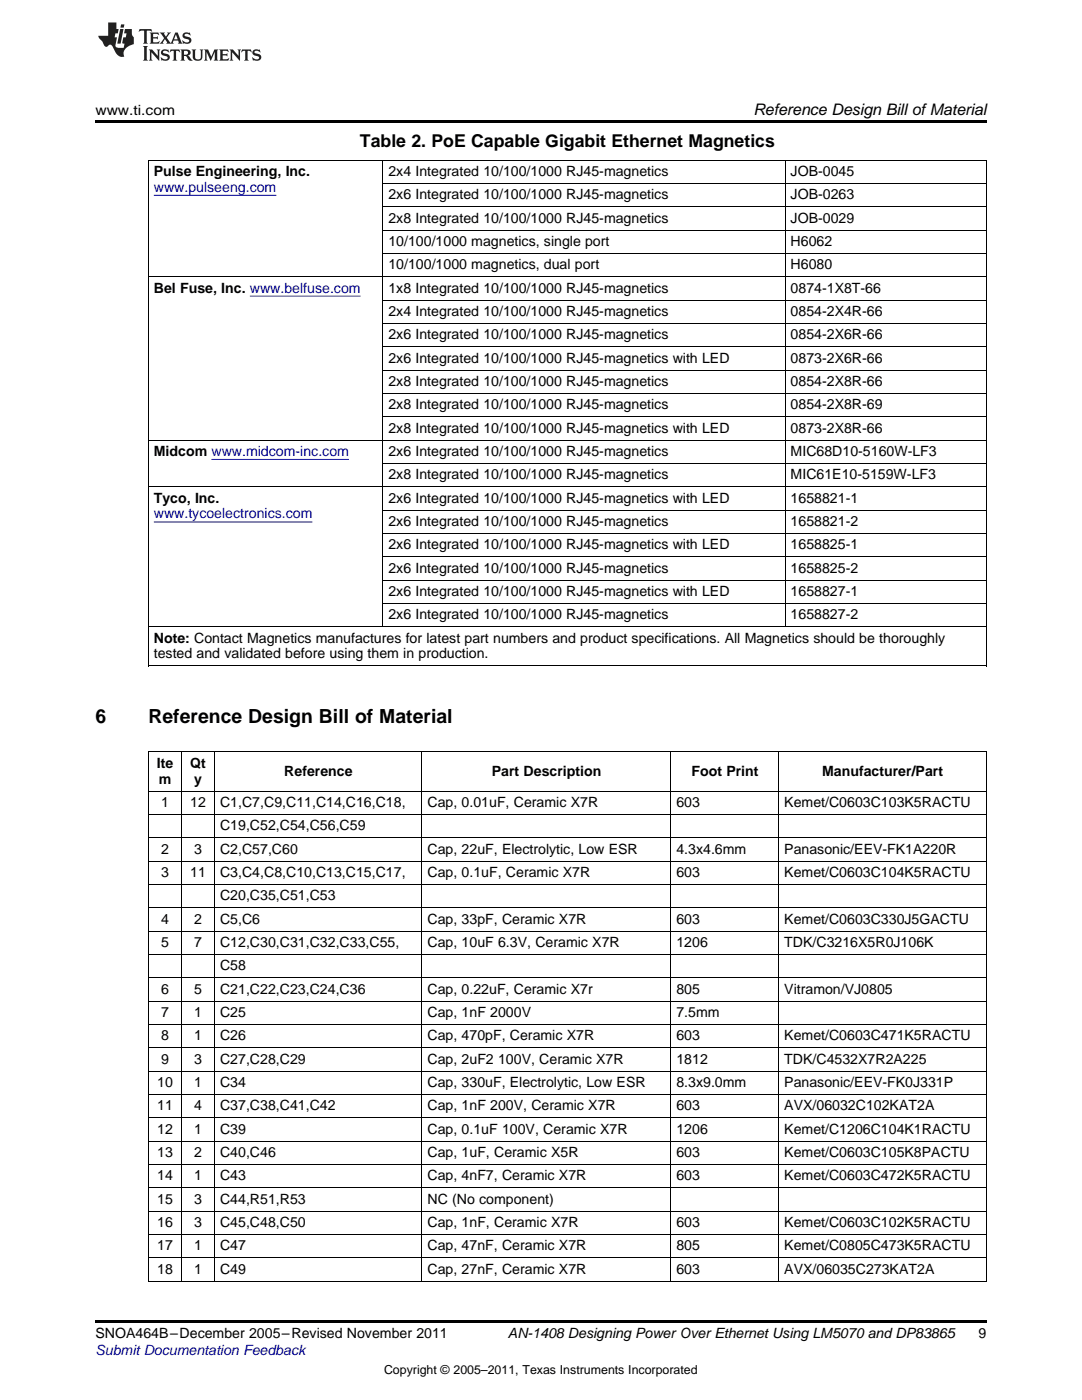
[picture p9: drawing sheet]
<svg xmlns="http://www.w3.org/2000/svg" width="216mm" height="279mm" viewBox="0 0 216 279" stroke-linecap="round" stroke-linejoin="round" font-family="sans-serif">
<defs><g id="words">
<g font-size="3.9">
<text x="19" y="144.2">6</text>
<text x="29.6" y="144.2">Reference Design Bill of Material</text>
</g>
<text font-size="3.5" x="71.8" y="29.3">Table 2. PoE Capable Gigabit Ethernet Magnetics</text>
<text font-size="3.2" x="150.3" y="23">Reference Design Bill ofMaterial</text>
<g font-size="2.8">
<text x="19" y="23">www.ti.com</text>
<text x="30.7" y="35.1">Pulse Engineering, Inc.</text>
<text x="77.5" y="35.1">2x4 Integrated 10/100/1000 RJ45-magnetics</text>
<text x="157.8" y="35.1">JOB-0045</text>
<text x="77.5" y="39.8">2x6 Integrated 10/100/1000 RJ45-magnetics</text>
<text x="157.8" y="39.8">JOB-0263</text>
<text x="77.5" y="44.4">2x8 Integrated 10/100/1000 RJ45-magnetics</text>
<text x="157.8" y="44.4">JOB-0029</text>
<text x="77.5" y="49.1">10/100/1000 magnetics, single port</text>
<text x="77.5" y="53.7">10/100/1000 magnetics, dual port</text>
<text x="157.8" y="49.1">H6062</text>
<text x="157.8" y="53.7">H6080</text>
<text x="30.7" y="58.4">Bel Fuse, Inc. www.belfuse.com</text>
<text x="77.5" y="58.4">1x8 Integrated 10/100/1000 RJ45-magnetics</text>
<text x="157.8" y="58.4">0874-1X8T-66</text>
<text x="77.5" y="63">2x4 Integrated 10/100/1000 RJ45-magnetics</text>
<text x="157.8" y="63">0854-2X4R-66</text>
<text x="77.5" y="67.7">2x6 Integrated 10/100/1000 RJ45-magnetics</text>
<text x="157.8" y="67.7">0854-2X6R-66</text>
<text x="77.5" y="72.4">2x6 Integrated 10/100/1000 RJ45-magnetics with LED</text>
<text x="77.5" y="77">2x8 Integrated 10/100/1000 RJ45-magnetics</text>
<text x="157.8" y="72.4">0873-2X6R-66</text>
<text x="157.8" y="77">0854-2X8R-66</text>
<text x="77.5" y="81.7">2x8 Integrated 10/100/1000 RJ45-magnetics</text>
<text x="157.8" y="81.7">0854-2X8R-69</text>
<text x="77.5" y="86.3">2x8 Integrated 10/100/1000 RJ45-magnetics with LED</text>
<text x="157.8" y="86.3">0873-2X8R-66</text>
<text x="30.7" y="91">Midcom www.midcom-inc.com</text>
<text x="77.5" y="91">2x6 Integrated 10/100/1000 RJ45-magnetics</text>
<text x="77.5" y="95.6">2x8 Integrated 10/100/1000 RJ45-magnetics</text>
<text x="157.8" y="91">MIC68D10-5160W-LF3</text>
<text x="157.8" y="95.6">MIC61E10-5159W-LF3</text>
<text x="30.7" y="100.3">Tyco, Inc.</text>
<text x="77.5" y="100.3">2x6 Integrated 10/100/1000 RJ45-magnetics with LED</text>
<text x="157.8" y="100.3">1658821-1</text>
<text x="77.5" y="105">2x6 Integrated 10/100/1000 RJ45-magnetics</text>
<text x="157.8" y="105">1658821-2</text>
<text x="77.5" y="109.6">2x6 Integrated 10/100/1000 RJ45-magnetics with LED</text>
<text x="157.8" y="109.6">1658825-1</text>
<text x="77.5" y="114.3">2x6 Integrated 10/100/1000 RJ45-magnetics</text>
<text x="77.5" y="118.9">2x6 Integrated 10/100/1000 RJ45-magnetics with LED</text>
<text x="157.8" y="114.3">1658825-2</text>
<text x="157.8" y="118.9">1658827-1</text>
<text x="77.5" y="123.6">2x6 Integrated 10/100/1000 RJ45-magnetics</text>
<text x="157.8" y="123.6">1658827-2</text>
<text x="30.7" y="128.2">Note: Contact Magnetics manufactures for latest part numbers and product specifications. All Magnetics should be thoroughly</text>
<text x="30.7" y="131.4">tested and validated before using them in production.</text>
<text x="31.3" y="153.2">Ite</text>
<text x="38" y="153.2">Qt</text>
<text x="56.7" y="154.8">Reference</text>
<text x="98.1" y="154.8">Part Description</text>
<text x="138" y="154.8">Foot Print</text>
<text x="164" y="154.8">Manufacturer/Part</text>
<text x="31.7" y="156.4">m</text>
<text x="32.1" y="161">1</text>
<text x="38" y="161">12</text>
<text x="38.7" y="156.4">y</text>
<text x="43.9" y="161">C1,C7,C9,C11,C14,C16,C18,</text>
<text x="85.3" y="161">Cap, 0.01uF, Ceramic X7R</text>
<text x="135" y="161">603</text>
<text x="156.5" y="161">Kemet/C0603C103K5RACTU</text>
<text x="43.9" y="165.7">C19,C52,C54,C56,C59</text>
<text x="32.1" y="170.4">2</text>
<text x="38.7" y="170.4">3</text>
<text x="43.9" y="170.4">C2,C57,C60</text>
<text x="85.3" y="170.4">Cap, 22uF, Electrolytic, Low ESR</text>
<text x="135" y="170.4">4.3x4.6mm</text>
<text x="156.5" y="170.4">Panasonic/EEV-FK1A220R</text>
<text x="32.1" y="175">3</text>
<text x="38" y="175">11</text>
<text x="43.9" y="175">C3,C4,C8,C10,C13,C15,C17,</text>
<text x="43.9" y="179.7">C20,C35,C51,C53</text>
<text x="85.3" y="175">Cap, 0.1uF, Ceramic X7R</text>
<text x="135" y="175">603</text>
<text x="156.5" y="175">Kemet/C0603C104K5RACTU</text>
<text x="32.1" y="184.3">4</text>
<text x="38.7" y="184.3">2</text>
<text x="43.9" y="184.3">C5,C6</text>
<text x="85.3" y="184.3">Cap, 33pF, Ceramic X7R</text>
<text x="135" y="184.3">603</text>
<text x="156.5" y="184.3">Kemet/C0603C330J5GACTU</text>
<text x="32.1" y="189">5</text>
<text x="38.7" y="189">7</text>
<text x="43.9" y="189">C12,C30,C31,C32,C33,C55,</text>
<text x="85.3" y="189">Cap, 10uF 6.3V, Ceramic X7R</text>
<text x="135" y="189">1206</text>
<text x="156.5" y="189">TDK/C3216X5R0J106K</text>
<text x="43.9" y="193.6">C58</text>
<text x="32.1" y="198.3">6</text>
<text x="32.1" y="203">7</text>
<text x="38.7" y="198.3">5</text>
<text x="38.7" y="203">1</text>
<text x="43.9" y="198.3">C21,C22,C23,C24,C36</text>
<text x="43.9" y="203">C25</text>
<text x="85.3" y="198.3">Cap, 0.22uF, Ceramic X7r</text>
<text x="85.3" y="203">Cap, 1nF 2000V</text>
<text x="135" y="198.3">805</text>
<text x="135" y="203">7.5mm</text>
<text x="156.5" y="198.3">Vitramon/VJ0805</text>
<text x="32.1" y="207.6">8</text>
<text x="38.7" y="207.6">1</text>
<text x="43.9" y="207.6">C26</text>
<text x="85.3" y="207.6">Cap, 470pF, Ceramic X7R</text>
<text x="135" y="207.6">603</text>
<text x="156.5" y="207.6">Kemet/C0603C471K5RACTU</text>
<text x="32.1" y="212.3">9</text>
<text x="38.7" y="212.3">3</text>
<text x="43.9" y="212.3">C27,C28,C29</text>
<text x="85.3" y="212.3">Cap, 2uF2</text>
<text x="99.4" y="212.3">100V, Ceramic X7R</text>
<text x="135" y="212.3">1812</text>
<text x="156.5" y="212.3">TDK/C4532X7R2A225</text>
<text x="31.4" y="216.9">10</text>
<text x="31.4" y="221.6">11</text>
<text x="38.7" y="216.9">1</text>
<text x="38.7" y="221.6">4</text>
<text x="43.9" y="216.9">C34</text>
<text x="43.9" y="221.6">C37,C38,C41,C42</text>
<text x="85.3" y="216.9">Cap, 330uF, Electrolytic, Low ESR</text>
<text x="85.3" y="221.6">Cap, 1nF 200V, Ceramic X7R</text>
<text x="135" y="216.9">8.3x9.0mm</text>
<text x="135" y="221.6">603</text>
<text x="156.5" y="216.9">Panasonic/EEV-FK0J331P</text>
<text x="156.5" y="221.6">AVX/06032C102KAT2A</text>
<text x="31.4" y="226.2">12</text>
<text x="38.7" y="226.2">1</text>
<text x="43.9" y="226.2">C39</text>
<text x="85.3" y="226.2">Cap, 0.1uF 100V, Ceramic X7R</text>
<text x="135" y="226.2">1206</text>
<text x="156.5" y="226.2">Kemet/C1206C104K1RACTU</text>
<text x="31.4" y="230.9">13</text>
<text x="38.7" y="230.9">2</text>
<text x="43.9" y="230.9">C40,C46</text>
<text x="85.3" y="230.9">Cap, 1uF, Ceramic X5R</text>
<text x="135" y="230.9">603</text>
<text x="156.5" y="230.9">Kemet/C0603C105K8PACTU</text>
<text x="31.4" y="235.5">14</text>
<text x="38.7" y="235.5">1</text>
<text x="43.9" y="235.5">C43</text>
<text x="85.3" y="235.5">Cap, 4nF7, Ceramic X7R</text>
<text x="135" y="235.5">603</text>
<text x="156.5" y="235.5">Kemet/C0603C472K5RACTU</text>
<text x="31.4" y="240.2">15</text>
<text x="31.4" y="244.9">16</text>
<text x="38.7" y="240.2">3</text>
<text x="38.7" y="244.9">3</text>
<text x="43.9" y="240.2">C44,R51,R53</text>
<text x="43.9" y="244.9">C45,C48,C50</text>
<text x="85.3" y="240.2">NC (No component)</text>
<text x="85.3" y="244.9">Cap, 1nF, Ceramic X7R</text>
<text x="135" y="244.9">603</text>
<text x="156.5" y="244.9">Kemet/C0603C102K5RACTU</text>
<text x="31.4" y="249.5">17</text>
<text x="38.7" y="249.5">1</text>
<text x="43.9" y="249.5">C47</text>
<text x="85.3" y="249.5">Cap, 47nF, Ceramic X7R</text>
<text x="135" y="249.5">805</text>
<text x="156.5" y="249.5">Kemet/C0805C473K5RACTU</text>
<text x="31.4" y="254.2">18</text>
<text x="38.7" y="254.2">1</text>
<text x="43.9" y="254.2">C49</text>
<text x="85.3" y="254.2">Cap, 27nF, Ceramic X7R</text>
<text x="135" y="254.2">603</text>
<text x="156.5" y="254.2">AVX/06035C273KAT2A</text>
<text x="19" y="267.1">SNOA464B–December 2005–Revised November 2011</text>
<text x="101.4" y="267.1">AN-1408 Designing Power Over Ethernet Using LM5070 and DP83865</text>
<text x="195.3" y="267">9</text>
</g>
<g font-size="2.8" fill="#00f">
<text x="30.7" y="38.3">www.pulseeng.com</text>
<text x="30.7" y="103.5">www.tycoelectronics.com</text>
<text x="19" y="270.4">Submit Documentation Feedback</text>
</g>
<text font-size="2.5" x="76.6" y="274.2">Copyright © 2005–2011, Texas Instruments Incorporated</text>
</g></defs>
<g fill="#231f20">
<path d="M27.8 5.8l-.1 .6 .5-.3h.5l.1 .2v2.1l-.3 .3h1l-.2-.3v-2.1v-.2h.6l.4 .3-.1-.6zM29.9 6.5l.2 .4v1.5l-.2 .3h1.8l.1-.5a1.04 1.04 0 0 1-1.2 .1v-.6h.5l.4 .2v-.7l-.4 .2h-.5v-.6h.8l.3 .2-.1-.5zM31.9 6.5l.9 1.1-1 1.1h.9l-.2-.2 .4-.7 .5 .7-.2 .2h1.5l-.2-.2 .1-.4h.9l.2 .4-.2 .2h.9l-.2-.3-.7-1.9h-.5l-.9 2.1-.8-1.1 .8-1h-.8l.2 .3-.4 .5-.4-.6 .2-.2zM35.1 6.9l.4 .9h-.8zM36.6 6.6a.63 .63 0 0 0-.2 .7 .63 .63 0 0 0 .6 .4l.6 .2 .2 .2a.75 .75 0 0 1-.8 .4 .75 .75 0 0 1-.6-.5l.1 .7 .2-.1a1.11 1.11 0 0 0 1.5-.5 1.13 1.13 0 0 0-1.3-.9v-.3a1.04 1.04 0 0 1 1.1 .2l-.1-.6-.2 .1-.5-.1zM28.5 9.2l.3 .3v2.2l-.3 .4h1l-.2-.4v-2.2l.2-.3zM29.7 9.9l.2 .3v1.5l-.2 .4h.7l-.2-.4v-1.3l1.6 1.7v-1.9l.2-.3h-.7l.2 .3v.9l-1.1-1.2zM32.3 10a.62 .62 0 0 0-.2 .7 .62 .62 0 0 0 .6 .4l.6 .2 .2 .2a.76 .76 0 0 1-.8 .4 .76 .76 0 0 1-.6-.5l.1 .7 .2-.1a1.11 1.11 0 0 0 1.5-.6 1.13 1.13 0 0 0-1.3-.8v-.3a1.04 1.04 0 0 1 1.1 .1l-.1-.5-.2 .1-.5-.2zM34 9.9l-.1 .6a.61 .61 0 0 1 .7-.3l.1 1.5-.3 .4h1l-.3-.4 .1-1.5a.63 .63 0 0 1 .7 .3l-.1-.6zM36 9.9l.2 .3v1.5l-.2 .4h.9l-.2-.2v-.7l.6 .2a.76 .76 0 0 0 1.1 .6l-1-.9a.58 .58 0 0 0 .6-.6 .58 .58 0 0 0-.5-.6zM36.7 10.2l.1-.1a.45 .45 0 0 1 .6 .1 .45 .45 0 0 1 .1 .5l-.8 .2zM38.2 9.9l.2 .2a2.17 2.17 0 0 0 .4 1.9 .99 .99 0 0 0 1.6-.7v-1.1l.2-.3h-.7l.1 .2a1.92 1.92 0 0 1-.1 1.7 .6 .6 0 0 1-1-.5v-1.1l.2-.3zM40.7 9.9l.2 .3v1.5l-.2 .4h.7l-.2-.4v-1.4l.8 1.8 .9-1.8v1.4l-.2 .4h.9l-.3-.4v-1.5l.3-.3h-.8l-.6 1.4-.7-1.4zM43.7 9.9l.3 .3v1.5l-.3 .4h1.9l.1-.6a1.04 1.04 0 0 1-1.3 .2v-.6h.6l.4 .1v-.6l-.4 .2h-.6l.1-.6h.7l.4 .2-.1-.5zM45.8 9.9l.2 .3v1.5l-.2 .4h.8l-.3-.4v-1.3l1.6 1.7v-1.9l.2-.3h-.7l.2 .3v.9l-1.1-1.2zM48.3 9.9l-.1 .6a.61 .61 0 0 1 .7-.3v1.5l-.2 .4h.9l-.2-.4v-1.5a.63 .63 0 0 1 .8 .3l-.1-.6zM50.6 10a.62 .62 0 0 0-.2 .7 .62 .62 0 0 0 .6 .4l.6 .2 .1 .2a.76 .76 0 0 1-.7 .4 .76 .76 0 0 1-.6-.5l.1 .7 .1-.1a1.11 1.11 0 0 0 1.5-.6 1.13 1.13 0 0 0-1.2-.8l-.1-.3a1.04 1.04 0 0 1 1.2 .1l-.2-.5-.1 .1-.5-.2z"/>
<path d="M21.6 4.5v2.6h-2l.1 .4 .8 .9a.91 .91 0 0 0 .9 .9 .56 .56 0 0 1 .5-.4 .56 .56 0 0 1 .5 .3l.4 .8a1.53 1.53 0 0 0 2 1.3 1.54 1.54 0 0 1 1-2.1l.9-.4-.1-1.4a1.52 1.52 0 0 1-.3-1.6h-1.4l-.1 .9h.5l-.2 .8h-.5l-.2 .9v.2l.4 .1-.1 .9a1.93 1.93 0 0 1-1.6-.3l.2-1.8h-.4l.1-.8h.5l.2-.9h-.5v-1.3zM24 5.8l-.6 2.9h.7l.5-2.9zM24.2 4.9l-.2 .6h.7l.1-.6z"/>
</g>
<path d="M19 24h177.8v.6h-177.8zM19 263.5h177.8v.6h-177.8z" fill="#000"/>
<g fill="none" stroke="#000" stroke-width=".2">
<path d="M29.6 31.9h167.2M29.7 32v101M76.4 32v93.1M76.4 36.6h120.4M156.7 32v93.1M196.8 32v101M29.6 55.2h167.2M76.4 59.9h120.4M76.4 50.6h120.4M76.4 45.9h120.4M76.4 41.3h120.4M76.4 78.5h120.4"/>
<path d="M76.4 73.9h120.4M76.4 69.2h120.4M76.4 64.5h120.4M29.6 97.1h167.2M29.6 87.8h167.2M76.4 92.5h120.4M76.4 83.2h120.4M76.4 115.8h120.4M76.4 111.1h120.4M76.4 106.5h120.4M76.4 101.8h120.4M29.6 132.9h167.2"/>
<path d="M29.6 125.1h167.2M76.4 120.4h120.4M29.6 157.9h167.2M29.6 150.1h167.2M29.7 150.1v105.6M36.2 150.1v105.6M42.8 150.1v105.6M84.2 150.1v105.6M133.9 150.1v105.6M155.4 150.1v105.6M196.8 150.1v105.6M29.6 176.5h167.2"/>
<path d="M29.6 171.9h167.2M29.6 167.2h167.2M29.6 162.5h167.2M29.6 199.8h167.2M29.6 195.1h167.2M29.6 190.5h167.2M29.6 185.8h167.2M29.6 181.2h167.2M29.6 218.4h167.2M29.6 213.8h167.2M29.6 209.1h167.2M29.6 204.5h167.2"/>
<path d="M29.6 237h167.2M29.6 232.4h167.2M29.6 227.7h167.2M29.6 223.1h167.2M29.6 255.7h167.2M29.6 251h167.2M29.6 246.4h167.2M29.6 241.7h167.2"/>
</g>
<path d="M30.7 39h24.5M49.9 59.1h22.1M42.2 91.7h27.4M30.7 104.2h31.7" fill="none" stroke="#00f" stroke-width=".2"/>
<use href="#words"/>
</svg>
